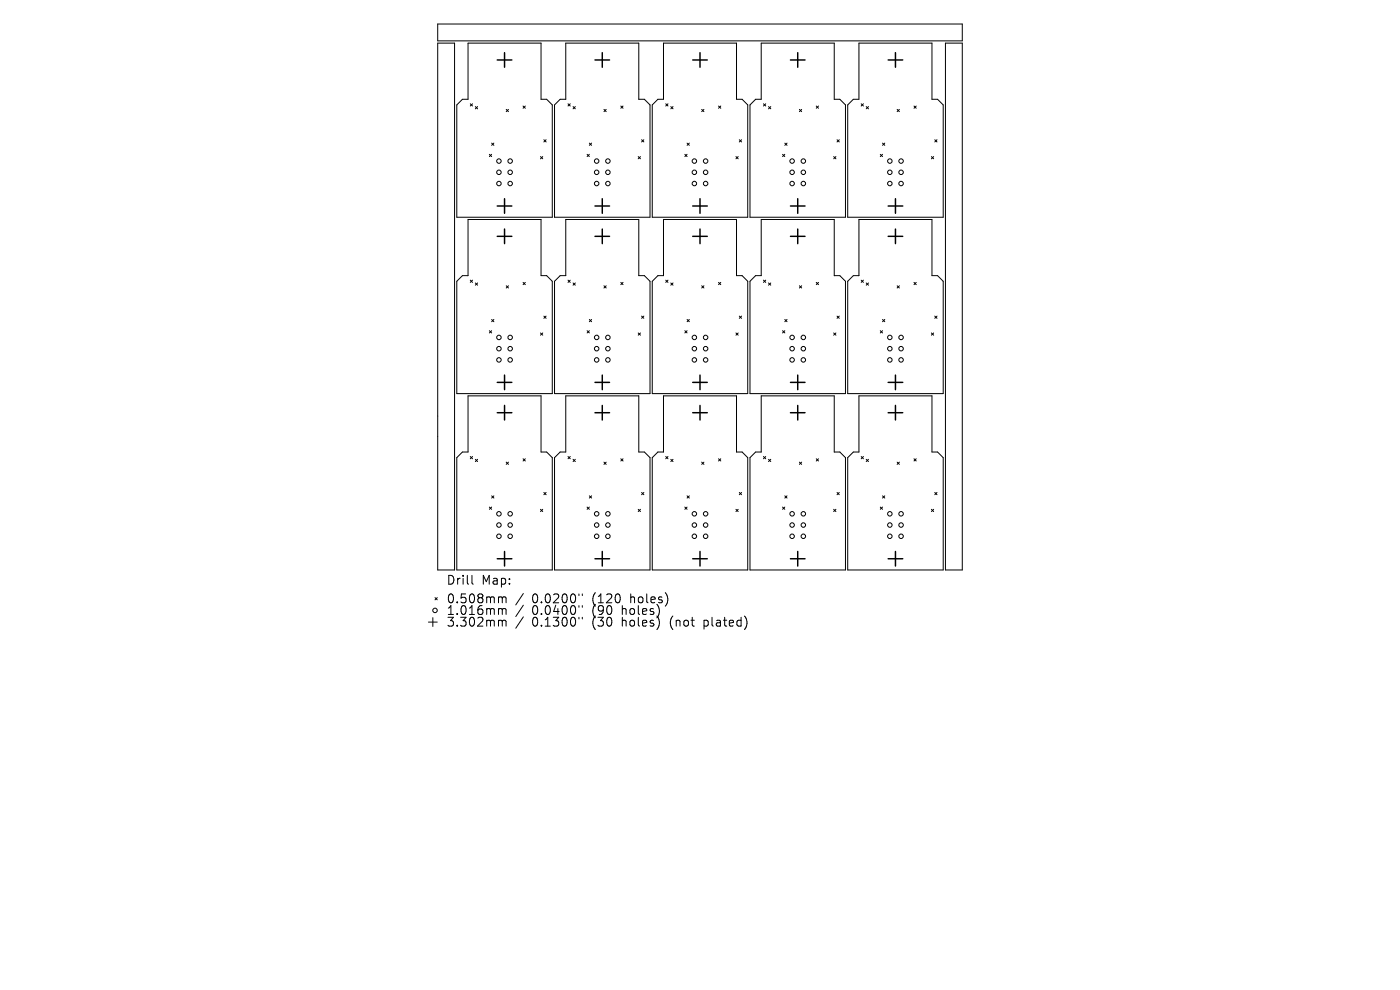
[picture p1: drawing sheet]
<svg xmlns="http://www.w3.org/2000/svg" width="297mm" height="210mm" viewBox="0 0 297 210" stroke-linecap="round" stroke-linejoin="round" font-family="sans-serif">
<defs><g id="words">
<g font-size="2.6">
<text x="94.6" y="124.3">Drill</text>
<text x="102.2" y="124.3">Map:</text>
<text x="94.6" y="128.2">0.508mm</text>
<text x="94.6" y="130.7">1.016mm</text>
<text x="112.9" y="128.2">0.0200&quot;</text>
<text x="112.9" y="130.7">0.0400&quot;</text>
<text x="125.8" y="128.2">(120</text>
<text x="125.8" y="130.7">(90</text>
<text x="132.2" y="130.7">holes)</text>
<text x="134" y="128.2">holes)</text>
<text x="94.6" y="133.2">3.302mm</text>
<text x="112.9" y="133.2">0.1300&quot;</text>
<text x="125.8" y="133.2">(30</text>
<text x="132.2" y="133.2">holes)</text>
<text x="142.6" y="133.2">(not</text>
<text x="149.9" y="133.2">plated)</text>
</g>
</g></defs>
<g fill="none" stroke="#000" stroke-width=".21">
<path d="M92.9 9.1h3.5v111.8h-3.5zM92.9 5.1h111.2v3.6h-111.2zM99.3 9.1h15.5v12h1.2l1.2 1.2v23.8h-20.3v-23.8l1.2-1.2h1.2zM120 9.1h15.5v12h1.2l1.2 1.2v23.8h-20.3v-23.8l1.2-1.2h1.2zM140.8 9.1h15.4v12h1.2l1.2 1.2v23.8h-20.2v-23.8l1.2-1.2h1.2zM161.5 9.1h15.5v12h1.2l1.2 1.2v23.8h-20.3v-23.8l1.2-1.2h1.2zM182.2 9.1h15.5v12h1.2l1.2 1.2v23.8h-20.3v-23.8l1.2-1.2h1.2zM200.6 9.1h3.5v111.8h-3.5zM99.8 22l.4 .5M100.2 22l-.4 .5M100.8 22.6l.5 .5M101.3 22.6l-.5 .5"/>
<path d="M103.8 32.7l.5 .5M104.3 32.7l-.5 .5M104.3 30.4l.5 .4M104.8 30.4l-.5 .4M107.4 23.2l.5 .5M107.9 23.2l-.5 .5M111 22.5l.4 .5M111.4 22.5l-.4 .5M114.7 33.2l.4 .5M115.1 33.2l-.4 .5M115.4 29.6l.5 .5M115.9 29.6l-.5 .5"/>
<path d="M120.5 22l.5 .5M121 22l-.5 .5M121.6 22.6l.4 .5M122 22.6l-.4 .5M124.6 32.7l.4 .5M125 32.7l-.4 .5M125 30.4l.5 .4M125.5 30.4l-.5 .4M128.1 23.2l.5 .5M128.6 23.2l-.5 .5M131.7 22.5l.5 .5M132.2 22.5l-.5 .5"/>
<path d="M135.4 33.2l.5 .5M135.9 33.2l-.5 .5M136.1 29.6l.5 .5M136.6 29.6l-.5 .5M141.2 22l.5 .5M141.7 22l-.5 .5M142.3 22.6l.5 .5M142.8 22.6l-.5 .5M145.3 32.7l.5 .5M145.8 32.7l-.5 .5M145.8 30.4l.4 .4M146.2 30.4l-.4 .4"/>
<path d="M148.9 23.2l.4 .5M149.3 23.2l-.4 .5M152.4 22.5l.5 .5M152.9 22.5l-.5 .5M156.1 33.2l.5 .5M156.6 33.2l-.5 .5M156.8 29.6l.5 .5M157.3 29.6l-.5 .5M162 22l.4 .5M162.4 22l-.4 .5M163 22.6l.5 .5M163.5 22.6l-.5 .5"/>
<path d="M166 32.7l.5 .5M166.5 32.7l-.5 .5M166.5 30.4l.5 .4M167 30.4l-.5 .4M169.6 23.2l.5 .5M170.1 23.2l-.5 .5M173.2 22.5l.4 .5M173.6 22.5l-.4 .5M176.9 33.2l.4 .5M177.3 33.2l-.4 .5M177.6 29.6l.5 .5M178.1 29.6l-.5 .5"/>
<path d="M182.7 22l.5 .5M183.2 22l-.5 .5M183.8 22.6l.4 .5M184.2 22.6l-.4 .5M186.7 32.7l.5 .5M187.2 32.7l-.5 .5M187.2 30.4l.5 .4M187.7 30.4l-.5 .4M190.3 23.2l.5 .5M190.8 23.2l-.5 .5M193.9 22.5l.5 .5M194.4 22.5l-.5 .5"/>
<path d="M197.6 33.2l.5 .5M198.1 33.2l-.5 .5M198.3 29.6l.5 .5M198.8 29.6l-.5 .5M99.3 46.6h15.5v11.9h1.2l1.2 1.2v23.8h-20.3v-23.8l1.2-1.2h1.2zM99.8 59.4l.4 .5M100.2 59.4l-.4 .5M111 59.9l.4 .5M111.4 59.9l-.4 .5M120 46.6h15.5v11.9h1.2l1.2 1.2v23.8h-20.3v-23.8l1.2-1.2h1.2zM120.5 59.4l.5 .5M121 59.4l-.5 .5"/>
<path d="M131.7 59.9l.5 .5M132.2 59.9l-.5 .5M140.8 46.6h15.4v11.9h1.2l1.2 1.2v23.8h-20.2v-23.8l1.2-1.2h1.2zM141.2 59.4l.5 .5M141.7 59.4l-.5 .5M152.4 59.9l.5 .5M152.9 59.9l-.5 .5M161.5 46.6h15.5v11.9h1.2l1.2 1.2v23.8h-20.3v-23.8l1.2-1.2h1.2zM162 59.4l.4 .5M162.4 59.4l-.4 .5M173.2 59.9l.4 .5M173.6 59.9l-.4 .5"/>
<path d="M182.2 46.6h15.5v11.9h1.2l1.2 1.2v23.8h-20.3v-23.8l1.2-1.2h1.2zM182.7 59.4l.5 .5M183.2 59.4l-.5 .5M193.9 59.9l.5 .5M194.4 59.9l-.5 .5M100.8 60l.5 .5M101.3 60l-.5 .5M103.8 70.2l.5 .4M104.3 70.2l-.5 .4M104.3 67.8l.5 .4M104.8 67.8l-.5 .4M107.4 60.6l.5 .5"/>
<path d="M107.9 60.6l-.5 .5M114.7 70.6l.4 .5M115.1 70.6l-.4 .5M115.4 67.1l.5 .4M115.9 67.1l-.5 .4M121.6 60l.4 .5M122 60l-.4 .5M124.6 70.2l.4 .4M125 70.2l-.4 .4M125 67.8l.5 .4M125.5 67.8l-.5 .4M128.1 60.6l.5 .5"/>
<path d="M128.6 60.6l-.5 .5M135.4 70.6l.5 .5M135.9 70.6l-.5 .5M136.1 67.1l.5 .4M136.6 67.1l-.5 .4M142.3 60l.5 .5M142.8 60l-.5 .5M145.3 70.2l.5 .4M145.8 70.2l-.5 .4M145.8 67.8l.4 .4M146.2 67.8l-.4 .4M148.9 60.6l.4 .5"/>
<path d="M149.3 60.6l-.4 .5M156.1 70.6l.5 .5M156.6 70.6l-.5 .5M156.8 67.1l.5 .4M157.3 67.1l-.5 .4M163 60l.5 .5M163.5 60l-.5 .5M166 70.2l.5 .4M166.5 70.2l-.5 .4M166.5 67.8l.5 .4M167 67.8l-.5 .4M169.6 60.6l.5 .5"/>
<path d="M170.1 60.6l-.5 .5M176.9 70.6l.4 .5M177.3 70.6l-.4 .5M177.6 67.1l.5 .4M178.1 67.1l-.5 .4M183.8 60l.4 .5M184.2 60l-.4 .5M186.7 70.2l.5 .4M187.2 70.2l-.5 .4M187.2 67.8l.5 .4M187.7 67.8l-.5 .4M190.3 60.6l.5 .5"/>
<path d="M190.8 60.6l-.5 .5M197.6 70.6l.5 .5M198.1 70.6l-.5 .5M198.3 67.1l.5 .4M198.8 67.1l-.5 .4M99.3 84h15.5v11.9h1.2l1.2 1.2v23.8h-20.3v-23.8l1.2-1.2h1.2zM99.8 96.8l.4 .5M100.2 96.8l-.4 .5M100.8 97.4l.5 .5M101.3 97.4l-.5 .5M107.4 98l.5 .5M107.9 98l-.5 .5"/>
<path d="M111 97.3l.4 .5M111.4 97.3l-.4 .5M120 84h15.5v11.9h1.2l1.2 1.2v23.8h-20.3v-23.8l1.2-1.2h1.2zM120.5 96.8l.5 .5M121 96.8l-.5 .5M121.6 97.4l.4 .5M122 97.4l-.4 .5M128.1 98l.5 .5M128.6 98l-.5 .5M131.7 97.3l.5 .5M132.2 97.3l-.5 .5M140.8 84h15.4v11.9h1.2l1.2 1.2v23.8h-20.2v-23.8l1.2-1.2h1.2z"/>
<path d="M141.2 96.8l.5 .5M141.7 96.8l-.5 .5M142.3 97.4l.5 .5M142.8 97.4l-.5 .5M148.9 98l.4 .5M149.3 98l-.4 .5M152.4 97.3l.5 .5M152.9 97.3l-.5 .5M161.5 84h15.5v11.9h1.2l1.2 1.2v23.8h-20.3v-23.8l1.2-1.2h1.2zM162 96.8l.4 .5M162.4 96.8l-.4 .5M163 97.4l.5 .5"/>
<path d="M163.5 97.4l-.5 .5M169.6 98l.5 .5M170.1 98l-.5 .5M173.2 97.3l.4 .5M173.6 97.3l-.4 .5M182.2 84h15.5v11.9h1.2l1.2 1.2v23.8h-20.3v-23.8l1.2-1.2h1.2zM182.7 96.8l.5 .5M183.2 96.8l-.5 .5M183.8 97.4l.4 .5M184.2 97.4l-.4 .5M190.3 98l.5 .5M190.8 98l-.5 .5"/>
<path d="M193.9 97.3l.5 .5M194.4 97.3l-.5 .5M103.8 107.6l.5 .4M104.3 107.6l-.5 .4M104.3 105.2l.5 .5M104.8 105.2l-.5 .5M114.7 108l.4 .5M115.1 108l-.4 .5M115.4 104.5l.5 .4M115.9 104.5l-.5 .4M124.6 107.6l.4 .4M125 107.6l-.4 .4"/>
<path d="M125 105.2l.5 .5M125.5 105.2l-.5 .5M135.4 108l.5 .5M135.9 108l-.5 .5M136.1 104.5l.5 .4M136.6 104.5l-.5 .4M145.3 107.6l.5 .4M145.8 107.6l-.5 .4M145.8 105.2l.4 .5M146.2 105.2l-.4 .5M156.1 108l.5 .5M156.6 108l-.5 .5"/>
<path d="M156.8 104.5l.5 .4M157.3 104.5l-.5 .4M166 107.6l.5 .4M166.5 107.6l-.5 .4M166.5 105.2l.5 .5M167 105.2l-.5 .5M176.9 108l.4 .5M177.3 108l-.4 .5M177.6 104.5l.5 .4M178.1 104.5l-.5 .4M186.7 107.6l.5 .4M187.2 107.6l-.5 .4"/>
<path d="M187.2 105.2l.5 .5M187.7 105.2l-.5 .5M197.6 108l.5 .5M198.1 108l-.5 .5M198.3 104.5l.5 .4M198.8 104.5l-.5 .4M90.9 132h1.9M91.8 131v1.9M92.3 126.8l.5 .4M92.8 126.8l-.5 .4M100.1 122.1v1.6l.3 .2M106 126.6l.5 .1 .1 .2"/>
<path d="M106 129.1h.3l.3 .3M106 131.6h.3l.3 .2M106.6 126.9l.2-.3 .5 .1 .1 1.2M106.6 126.9v1M106.6 129.4v.9M106.6 131.8v1M106.6 129.4l.2-.3 .5 .1 .1 1.1M106.6 131.8l.2-.2 .5 .1 .1 1.1M111 125.9l-1.6 2.4M111 128.4l-1.6 2.4M111 130.9l-1.6 2.4M122.8 126v.3"/>
<path d="M122.8 128.5v.3M122.8 130.9v.4M123.5 126v.3M123.5 128.5v.3M123.5 130.9v.4"/>
<circle cx="105.8" cy="38.9" r=".48"/>
<circle cx="105.8" cy="36.6" r=".48"/>
<circle cx="105.8" cy="34.2" r=".48"/>
<circle cx="108.2" cy="38.9" r=".48"/>
<circle cx="108.2" cy="36.6" r=".48"/>
<circle cx="108.2" cy="34.2" r=".48"/>
<circle cx="126.6" cy="38.9" r=".48"/>
<circle cx="126.6" cy="36.6" r=".48"/>
<circle cx="126.6" cy="34.2" r=".48"/>
<circle cx="129" cy="38.9" r=".48"/>
<circle cx="129" cy="36.6" r=".48"/>
<circle cx="129" cy="34.2" r=".48"/>
<circle cx="147.3" cy="38.9" r=".48"/>
<circle cx="147.3" cy="36.6" r=".48"/>
<circle cx="147.3" cy="34.2" r=".48"/>
<circle cx="149.7" cy="38.9" r=".48"/>
<circle cx="149.7" cy="36.6" r=".48"/>
<circle cx="149.7" cy="34.2" r=".48"/>
<circle cx="168" cy="38.9" r=".48"/>
<circle cx="168" cy="36.6" r=".48"/>
<circle cx="168" cy="34.2" r=".48"/>
<circle cx="170.4" cy="38.9" r=".48"/>
<circle cx="170.4" cy="36.6" r=".48"/>
<circle cx="170.4" cy="34.2" r=".48"/>
<circle cx="188.8" cy="38.9" r=".48"/>
<circle cx="188.8" cy="36.6" r=".48"/>
<circle cx="188.8" cy="34.2" r=".48"/>
<circle cx="191.2" cy="38.9" r=".48"/>
<circle cx="191.2" cy="36.6" r=".48"/>
<circle cx="191.2" cy="34.2" r=".48"/>
<circle cx="105.8" cy="74" r=".48"/>
<circle cx="105.8" cy="76.3" r=".48"/>
<circle cx="105.8" cy="71.6" r=".48"/>
<circle cx="108.2" cy="76.3" r=".48"/>
<circle cx="108.2" cy="74" r=".48"/>
<circle cx="108.2" cy="71.6" r=".48"/>
<circle cx="126.6" cy="76.3" r=".48"/>
<circle cx="126.6" cy="74" r=".48"/>
<circle cx="126.6" cy="71.6" r=".48"/>
<circle cx="129" cy="76.3" r=".48"/>
<circle cx="129" cy="74" r=".48"/>
<circle cx="129" cy="71.6" r=".48"/>
<circle cx="147.3" cy="76.3" r=".48"/>
<circle cx="147.3" cy="74" r=".48"/>
<circle cx="147.3" cy="71.6" r=".48"/>
<circle cx="149.7" cy="76.3" r=".48"/>
<circle cx="149.7" cy="74" r=".48"/>
<circle cx="149.7" cy="71.6" r=".48"/>
<circle cx="168" cy="74" r=".48"/>
<circle cx="168" cy="76.3" r=".48"/>
<circle cx="168" cy="71.6" r=".48"/>
<circle cx="170.4" cy="74" r=".48"/>
<circle cx="170.4" cy="76.3" r=".48"/>
<circle cx="170.4" cy="71.6" r=".48"/>
<circle cx="188.8" cy="76.3" r=".48"/>
<circle cx="188.8" cy="74" r=".48"/>
<circle cx="188.8" cy="71.6" r=".48"/>
<circle cx="191.2" cy="76.3" r=".48"/>
<circle cx="191.2" cy="74" r=".48"/>
<circle cx="191.2" cy="71.6" r=".48"/>
<circle cx="105.8" cy="113.8" r=".48"/>
<circle cx="105.8" cy="111.4" r=".48"/>
<circle cx="105.8" cy="109" r=".48"/>
<circle cx="108.2" cy="113.8" r=".48"/>
<circle cx="108.2" cy="111.4" r=".48"/>
<circle cx="108.2" cy="109" r=".48"/>
<circle cx="126.6" cy="113.8" r=".48"/>
<circle cx="126.6" cy="111.4" r=".48"/>
<circle cx="126.6" cy="109" r=".48"/>
<circle cx="129" cy="113.8" r=".48"/>
<circle cx="129" cy="111.4" r=".48"/>
<circle cx="129" cy="109" r=".48"/>
<circle cx="147.3" cy="113.8" r=".48"/>
<circle cx="147.3" cy="111.4" r=".48"/>
<circle cx="147.3" cy="109" r=".48"/>
<circle cx="149.7" cy="113.8" r=".48"/>
<circle cx="149.7" cy="111.4" r=".48"/>
<circle cx="149.7" cy="109" r=".48"/>
<circle cx="168" cy="113.8" r=".48"/>
<circle cx="168" cy="111.4" r=".48"/>
<circle cx="168" cy="109" r=".48"/>
<circle cx="170.4" cy="113.8" r=".48"/>
<circle cx="170.4" cy="111.4" r=".48"/>
<circle cx="170.4" cy="109" r=".48"/>
<circle cx="188.8" cy="113.8" r=".48"/>
<circle cx="188.8" cy="111.4" r=".48"/>
<circle cx="188.8" cy="109" r=".48"/>
<circle cx="191.2" cy="113.8" r=".48"/>
<circle cx="191.2" cy="111.4" r=".48"/>
<circle cx="191.2" cy="109" r=".48"/>
<circle cx="92.3" cy="129.5" r=".48"/>
</g>
<g fill="none" stroke="#000" stroke-width=".31">
<path d="M105.5 12.7h3.1M107 11.2v3.1M126.2 12.7h3.1M127.8 11.2v3.1M147 12.7h3M148.5 11.2v3.1M167.7 12.7h3.1M169.2 11.2v3.1M188.4 12.7h3.1M190 11.2v3.1M105.5 43.7h3.1M105.5 50.1h3.1"/>
<path d="M107 42.2v3M107 48.6v3.1M126.2 43.7h3.1M126.2 50.1h3.1M127.8 42.2v3M127.8 48.6v3.1M147 43.7h3M147 50.1h3M148.5 42.2v3M148.5 48.6v3.1M167.7 43.7h3.1M167.7 50.1h3.1"/>
<path d="M169.2 42.2v3M169.2 48.6v3.1M188.4 43.7h3.1M188.4 50.1h3.1M190 42.2v3M190 48.6v3.1M107 79.6v3.1M127.8 79.6v3.1M148.5 79.6v3.1M169.2 79.6v3.1M190 79.6v3.1M105.5 81.1h3.1"/>
<path d="M105.5 87.5h3.1M107 86v3.1M126.2 81.1h3.1M126.2 87.5h3.1M127.8 86v3.1M147 81.1h3M147 87.5h3M148.5 86v3.1M167.7 81.1h3.1M167.7 87.5h3.1M169.2 86v3.1M188.4 81.1h3.1"/>
<path d="M188.4 87.5h3.1M190 86v3.1M105.5 118.5h3.1M107 117v3.1M126.2 118.5h3.1M127.8 117v3.1M147 118.5h3M148.5 117v3.1M167.7 118.5h3.1M169.2 117v3.1M188.4 118.5h3.1M190 117v3.1"/>
</g>
<use href="#words"/>
</svg>
